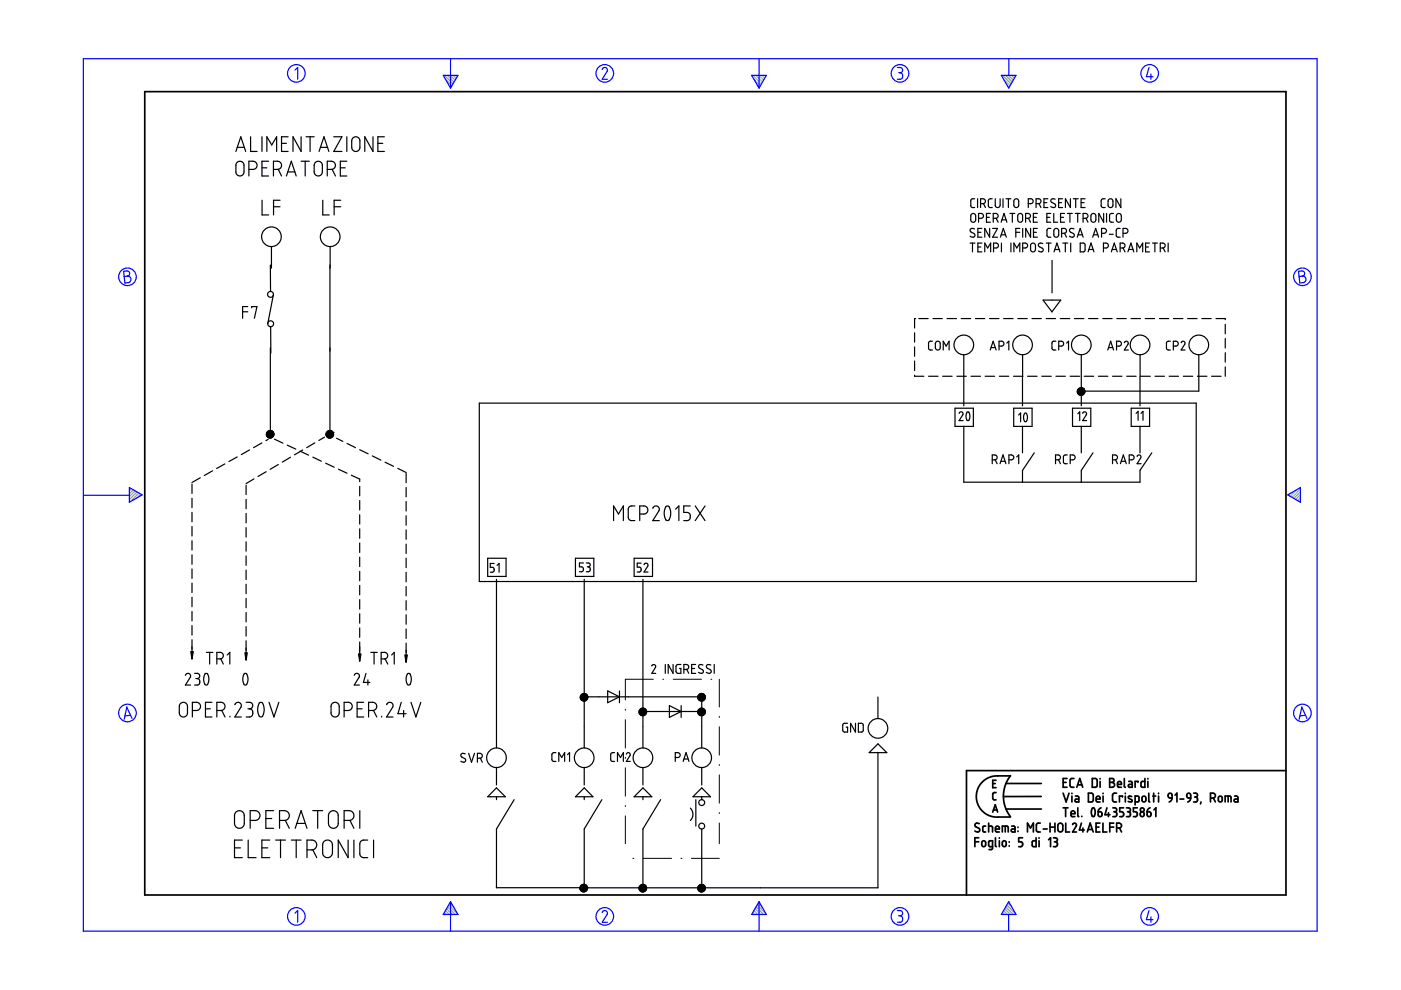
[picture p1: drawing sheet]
<svg xmlns="http://www.w3.org/2000/svg" width="297mm" height="210mm" viewBox="0 0 297 210" stroke-linecap="round" stroke-linejoin="round" font-family="sans-serif">
<g fill="none" stroke="#6c9" stroke-width=".25">
<path d="M94.2 16l1.8 1.8M94.5 16.8l1.3 1.4M94.8 16l1.5 1.4M95.3 18.3l.3 .3M95.5 16l1 1M96.1 16l.6 .6M96.7 16l.3 .2M159.6 16l1.8 1.8M159.9 16.8l1.3 1.4M160.3 16l1.4 1.4M160.7 18.3l.3 .3M160.9 16l1 1"/>
<path d="M161.5 16l.6 .6M162.1 16l.2 .2M212.6 16l1.8 1.8M212.8 16.8l1.3 1.4M213.2 16l1.4 1.4M213.7 18.3l.2 .3M213.8 16l1 1M214.4 16l.7 .6M215.1 16l.2 .2M27.5 103.4h-.1M27.9 103.6l-.5 .5M28.3 103.8l-.9 .9"/>
<path d="M28.7 104.1l-1.3 1.2M29 104.3l-1.6 1.6M29.4 104.5l-1.8 1.9M29.8 104.8l-.8 .8M273.4 104.7l-.3 .3M274.9 103.9l-1.4 1.3M275.7 103.6l-1.8 1.9M275.7 106.1l-.2 .3M275.7 105.5l-.6 .6M275.7 104.9l-1 1M275.7 104.3l-1.4 1.4M94 193.8v.1"/>
<path d="M94.2 193.5l.4 .4M94.4 193.1l.9 .8M94.7 192.7l1.2 1.2M94.9 192.3l1.6 1.6M95.1 191.9l1.9 1.9M95.4 191.5l.8 .8M159.4 193.8v.1M159.6 193.5l.4 .4M159.8 193.1l.9 .8M160.1 192.7l1.2 1.2M160.3 192.3l1.6 1.6M160.5 191.9l1.9 1.9"/>
<path d="M160.8 191.5l.8 .8M212.3 193.8v.1M212.6 193.5l.4 .4M212.8 193.1l.8 .8M213 192.7l1.2 1.2M213.2 192.3l1.6 1.6M213.5 191.9l1.8 1.9M213.7 191.5l.8 .8"/>
</g>
<g fill="none" stroke="#00f" stroke-width=".25">
<path d="M17.7 12.4h261.6v185h-261.6zM62.5 14.9l.6-.6v2.5M94 16h3.1l-1.6 2.7zM95.5 12.4v6.3M127.7 14.7l.5-.4 .5 .3v.5l-1 1.7h1.1M159.4 16h3.1l-1.6 2.7zM160.9 12.4v6.3M190.3 14.3h.7l.3 .3v.6l-.5 .2M190.5 15.4h.3M190.8 15.4l.5 .3v.7l-.3 .4h-.7M212.3 16h3.1l-1.5 2.7zM213.9 12.5v3.5"/>
<path d="M243.6 14.3l-.5 2h1.4M244 15.7v1.1M26.2 57.5l.9-.1 .3 .3 .1 .5-.5 .3 .5 .2 .3 .4-.1 .3-.3 .5-.9 .1zM27 58.5l-.7 .1M275.3 57.5l.9-.1 .3 .3 .1 .5-.5 .3 .5 .2 .2 .2 .1 .5-.3 .4-1 .2zM276.1 58.5l-.7 .1M17.8 105h9.6M27.4 103.4l2.7 1.5-2.7 1.6zM273 104.9l2.7-1.5v3.1zM27.7 151.7l-1.2 .1M28 152.3l-1.1-2.4-.6 2.6M276.8 151.7l-1.2 .1"/>
<path d="M277.1 152.3l-1.1-2.4-.6 2.6M62.5 193.6l.6-.5v2.4M95.5 191.2v6.2M95.5 191.2l1.6 2.7h-3.1zM127.7 193.5l.1-.3 .5-.1 .5 .4-.1 .4-1 1.6h1.1M160.9 191.2v6.2M160.9 191.2l1.6 2.7h-3.1zM190.3 193.1h.6l.4 .2v.5l-.5 .4M190.5 194.2h.3M190.8 194.2l.5 .3v.7l-.4 .3h-.6M213.8 193.9v3.5M213.9 191.2l1.5 2.7h-3.1z"/>
<path d="M243.6 193.1l-.5 1.9h1.4M244 194.4v1.1"/>
<circle cx="62.8" cy="15.6" r="1.87"/>
<circle cx="128.2" cy="15.6" r="1.87"/>
<circle cx="190.8" cy="15.6" r="1.87"/>
<circle cx="243.8" cy="15.6" r="1.87"/>
<circle cx="27" cy="58.7" r="1.87"/>
<circle cx="276.1" cy="58.7" r="1.87"/>
<circle cx="27" cy="151.2" r="1.87"/>
<circle cx="276.1" cy="151.2" r="1.87"/>
<circle cx="62.8" cy="194.3" r="1.87"/>
<circle cx="128.2" cy="194.3" r="1.87"/>
<circle cx="190.8" cy="194.3" r="1.87"/>
<circle cx="243.8" cy="194.3" r="1.87"/>
</g>
<g fill="none" stroke="#000" stroke-width=".36">
<path d="M30.7 19.4h241.9v170.4h-241.9zM206.7 178.5h.8M207.5 177.6h-.8v1.9M207.6 174.6l-.6-.1-.3 .5 .1 .3 .8 .4 .1 .5-.3 .2-.7-.2M208.2 178.4l.5-.1 .2 .1 .1 .8-.2 .3h-.3l-.3-.2zM209 175.2h-.4l-.2 .2v.9l.6 .1M209.6 175.2l.8 .1v1.1M209.6 174.5v1.9M210.4 179.5l-.7-.1-.1-.9 .2-.2h.6v1.6l-.2 .2h-.5M210.5 166.1h.5M210.5 172.2l.5-1.6 .5 1.6M210.6 171.7h.8"/>
<path d="M211.1 175.8h.8l-.2-.6-.5 .1-.1 .8 .2 .3h.6M211.1 177.6v1.7l.2 .2M211.2 168h-.4l-.3 .3v1.1l.7 .2M211.2 165.4h-.7v1.6h.7M211.9 177.6v.1M211.9 178.3v1.2M212.5 176.4v-1.2h1.1l.2 1.2M212.6 178.4l.4-.1 .3 .1v.8l-.2 .3h-.2l-.3-.2zM213.1 175.2v1.2M213.3 166.1h7.5M213.3 171.5h7.5M214 178.5v.1"/>
<path d="M214 179.3v.1M214.2 164.5h-3.5l-.9 .3-.8 .4-.8 .7-.7 .9-.4 1.2-.1 .9 .1 1.1 .4 .9 .7 1 .9 .7 .7 .4 1.1 .2h3.3M214.2 164.5l-1 1.7-.5 2.2 .1 1.3 .2 1.2 .5 1.1 .7 1.1M214.5 175.2h.6l.1 .2v1h-.5a.32 .32 0 0 1-.3-.3 .32 .32 0 0 1 .3-.3h.5M215.8 175.4v.1M215.8 176.2v.1M216.8 177.6h-.8v.9h.5l.3 .3-.1 .6-.7 .1M217.8 176.4v-1.9l.7 1.1 .6-1.1v1.9M219.7 177.6v1.9h-.7l-.2-.3 .1-.8 .8-.1M220.3 177.6v.1M220.3 178.3v1.2M220.6 174.5h-.6l-.3 .3 .1 1.4 .2 .2h.6"/>
<path d="M220.8 168.9h-8.1M221.2 175.8h.8M222.3 178.1l.4-.5v1.9M222.6 174.5v1.9M222.6 175.4h1.1M223.4 177.6l.5 .1 .3 .2v.3l-.4 .3M223.6 178.5h.2M223.7 174.5v1.9M223.8 178.5l.4 .3v.5l-.3 .2h-.5M224.4 174.7l.5-.2 .4 .3v1.2l-.3 .4h-.3l-.4-.3v-1.1zM225.4 165.9h.6M225.4 168.2l.6 1.8 .7-1.8"/>
<path d="M225.4 171.3h1M225.9 171.3v1.8M226 174.5v1.9h.8M226.2 165.1h-.8v1.8h.8M227.1 172.5h.8l-.1-.5-.4-.1-.3 .2v.8l.2 .2h.6M227.3 168.2v.1M227.3 168.8v1.2M227.4 174.8l.4-.3 .4 .4-.8 1.5h.8M227.7 165.1h-.5l-.3 .3v1.4l.3 .1h.5M228 168.8h.5l.2 .2v1h-.5a.31 .31 0 0 1-.3-.3 .31 .31 0 0 1 .3-.3h.5M228.3 166.9l.6-1.8 .7 1.8M228.5 166.4h.9"/>
<path d="M228.5 171.3v1.7l.2 .1M229.3 174.5l-.4 1.5h1M229.4 173.1h.1M229.6 175.6v.8M230.5 176.4l.6-1.9 .7 1.9M230.7 175.9h.9M230.8 168.2h.7l.3 .3v1.2l-.3 .3h-.7zM231.6 165.1h.7l.3 .2v1.3l-.2 .3h-.8zM231.6 171.4a.53 .53 0 0 1 .5 .2 .53 .53 0 0 1 .1 .5l-.1 .7a.34 .34 0 0 1-.4 .3 .34 .34 0 0 1-.3-.4v-.6zM232.4 175.4h.6M232.4 169.4h.8v-.3l-.2-.3-.5 .1-.1 .9 .2 .2h.6M232.8 172.1h.6l.2 .2 .1 .5-.2 .3h-.3l-.3-.1z"/>
<path d="M233.2 174.5h-.8v1.9h.8M233.2 165.1v.1M233.2 165.7v1.2M233.4 171.3l-.4 .3-.2 .5M233.8 174.5v1.9h.9M233.9 168.2v.1M233.9 168.8v1.2M234.7 171.3l-.4 1.4h1M235 172.3v.8M235.3 165.1h.6l.3 .3-.1 .4-.3 .1 .4 .1 .1 .3-.1 .4-.3 .2h-.6zM235.3 165.9h.5M235.3 175.4h.8"/>
<path d="M235.9 171.3h.5l.3 .2 .1 .3-.4 .3M236.1 174.5h-.8v1.9M236.2 172.1h.2M236.4 172.1l.3 .2 .1 .5-.3 .3h-.6M236.7 168.2h-.5l-.3 .4v1.2l.3 .2h.5M236.7 175.6l.9-.2 .2-.3-.2-.4-.9-.2v1.9M236.9 166.3h.9l-.2-.5-.3-.1-.3 .1-.1 .9 .2 .2h.7M237.4 175.6l.4 .8M238 169v-.2h-.7v1.2M238.2 171.3h-.8v.8h.6l.2 .4-.1 .6h-.7M238.4 165.1v1.7l.2 .1M238.6 168.2v.1"/>
<path d="M238.6 168.8v1.2M238.8 171.3h.5l.3 .2v.4l-.3 .2M239.1 172.1h.2M239.3 172.1l.4 .3-.1 .5-.2 .2h-.6M239.3 165.7h.5l.3 .3v.9h-.6a.31 .31 0 0 1-.3-.3 .31 .31 0 0 1 .3-.3h.6M239.9 168.9l-.3-.1a.27 .27 0 0 0-.4 .1 .27 .27 0 0 0 .2 .4l.5 .2a.33 .33 0 0 1 0 .5 .33 .33 0 0 1-.5 0l-.2-.1M240.7 170l.7-.1 .1-.9-.2-.2h-.6v1.9M241.1 171.3h-.8v.8h.6l.2 .3-.1 .7h-.7M241.3 165.9v-.2h-.6v1.2M241.9 172.3l.2-.2 .4 .2 .1 .5-.1 .2-.4 .1-.2-.1zM242.2 169l.2-.2 .4 .1 .2 .8-.2 .2-.4 .1-.3-.2zM242.7 165.1v1.8h-.6l-.2-.2 .1-.9 .2-.1h.5"/>
<path d="M243.2 172.1l.7 .2v.7l-.4 .1-.2-.1zM243.4 165.1v.1M243.4 165.7v1.2M243.6 168.2v1.6l.2 .2M243.8 171.3l-.4 .3-.2 .5M244.4 168.8h.6M244.6 168.2v1.8M244.7 171.7l.4-.4v1.8M245.6 168.2v.1M245.6 168.8v1.2M247.8 168.3l.3-.1 .3 .1 .1 .9-.7-.1-.1-.6zM248.5 169.2l-.2 .5-.4 .3"/>
<path d="M249.1 168.6l.4-.4v1.8M250.2 169.4h.8M251.7 168.3l.4-.1 .3 .1 .1 .9h-.6l-.2-.2zM252.5 169.2l-.2 .5-.5 .3M253.1 168.2l.7 .1 .1 .4-.4 .3M253.3 169h.2M253.5 169l.4 .2v.5l-.3 .3h-.5M254.6 170l-.1 .5M256.6 169.2l.9-.1 .2-.3-.1-.4-.4-.2h-.6v1.8M257.3 169.2l.4 .8M258.4 169l.2-.2 .4 .1 .1 .8-.1 .2-.4 .1-.3-.2zM259.8 170v-1.2l1.1 .1 .1 1.1"/>
<path d="M260.4 168.8v1.2M261.7 168.8h.6l.2 .3v.9h-.6a.31 .31 0 0 1-.3-.3 .31 .31 0 0 1 .3-.3h.6M272.6 163.4h-67.7v26.4"/>
<circle cx="242.2" cy="171.7" r=".42"/>
</g>
<g fill="none" stroke="#000" stroke-width=".25">
<path d="M50 32.1l1.1-3.1 1 3.1M50.3 31.2h1.5M50.4 34.4l.7-.2 .6 .6v1.8l-.5 .7-.7-.1-.5-.5v-1.8zM52.8 35.9h1l.4-.2 .3-.5-.2-.7-.5-.3h-1v3.1M53.1 29v3.1h1.4M55.5 29v3.1M55.5 35.6h1.1M56.6 32.1v-3.1l1 1.7 1.1-1.7v3.1M56.9 34.2h-1.4v3.1h1.4M58 35.9h.9l.6-.3 .2-.7-.3-.5-.5-.2h-.9v3.1M59 35.9l.7 1.4M59.7 30.4h1"/>
<path d="M60.7 37.3l1.1-3.1 1 3.1M61 36.4h1.5M61.1 29h-1.4v3.1h1.4M63.8 29v3.1l-1.7-3.1v3.1M63.8 34.2h1.8M64.7 34.2v3.1M64.9 29h1.7M65.7 29v3.1M66.9 34.4l.7-.2 .5 .2 .2 .4v1.9l-.5 .6-.7-.1-.5-.5v-1.7zM67.6 32.1l1.1-3.1 1 3.1M67.9 31.2h1.5M69.4 35.9h1l.6-.3 .1-.6-.3-.6-.5-.2h-.9v3.1"/>
<path d="M70.4 35.9l.7 1.4M70.8 29h1.7l-1.7 3.1h1.7M72.2 35.6h1M73.5 29v3.1M73.5 34.2h-1.3v3.1h1.3M74.8 29.3l.4-.3h.4l.7 .6v1.9l-.2 .4-.4 .2-.6-.1-.5-.5v-1.7zM79.1 29v3.1l-1.8-3.1v3.1M80.1 30.4h1.1M81.5 29h-1.4v3.1h1.4M55.6 42.5v3.1h1.4M57.3 56.2l.1 5.6M57.6 52.3v4.6"/>
<path d="M58 43.8h1.4M59.4 42.5h-1.4v3.1M68.4 42.5v3.1h1.4M70 56.2v35.6M70 52.3v4.6M70.8 43.8h1.4M72.2 42.5h-1.4v3.1M205.7 51.5h1M205.9 45.4l.5-.1 .4 .3v1.2l-.3 .3-.5-.1-.2-.3zM206.2 51.5v1.9M206.6 48.5h-.7l-.2 .4 .1 .3 .8 .4v.5l-.5 .2-.4-.2M206.7 42.1h-.6l-.3 .4v1.2l.3 .3h.6"/>
<path d="M207.3 42.1v1.9M207.3 49.3h.7M207.3 52.4h.7M207.5 46.3l.8-.1 .2-.3-.1-.5-.9-.1v1.8M207.9 43.2l.9-.1 .1-.4-.1-.4-.9-.2v1.9M208.2 48.4h-.9v1.9h.9M208.2 51.5h-.9v1.9h.9M208.5 43.2l.4 .8M208.8 53.4v-1.9l.6 1.1 .6-1.1v1.9M209.1 46.1h.7M209.8 48.4v1.9l-1-1.9v1.9M210 45.3h-.9v1.8h.9"/>
<path d="M210.4 42.1h-.5l-.4 .4 .1 1.2 .3 .3h.5M210.5 48.4h1l-1 1.9h1M210.6 46.3l.8-.1 .2-.3-.1-.5-.9-.1v1.8M210.7 52.6l.8-.1 .2-.3-.1-.4-.4-.3h-.5v1.9M211 42.1v1.5l.4 .4 .4-.1 .2-.3v-1.5M211.2 46.3l.4 .8M212.1 50.3l.6-1.9 .7 1.9M212.3 47.1l.6-1.8 .6 1.8M212.3 49.8h.9M212.3 51.5v1.9M212.4 46.6h.9M212.7 42.1v1.9"/>
<path d="M213.3 42.1h1M213.8 42.1v1.9M214.1 45.3h1.1M214.3 51.5v1.9M214.6 45.3v1.8M215 53.4v-1.9l.6 1.1 .6-1.1v1.9M215.1 42.3l.5-.2 .4 .4v1.2l-.4 .3h-.4l-.2-.3-.1-1.1zM215.4 49.3h.8M215.9 45.4l.4-.1 .5 .2v1.2l-.3 .4h-.3l-.4-.3v-1zM216.2 48.4h-.8v1.9M216.8 52.6l.9-.1 .2-.3-.2-.5-.9-.2v1.9M216.8 48.4v1.9"/>
<path d="M217.4 46.3l.9-.1 .2-.4-.2-.4-.9-.1v1.8M218 43.2l.9-.1 .2-.4-.2-.4-.9-.2v1.9M218.1 46.3l.4 .8M218.5 48.4v1.9l-1-1.9v1.9M218.6 51.7l.5-.2 .4 .4v1.1l-.3 .4-.5-.1-.2-.3zM219.1 46.1h.6M219.1 49.3h.6M219.7 43.2h.6l.3-.2 .1-.5-.2-.3-.8-.1v1.9M219.9 45.3h-.8v1.8h.8M219.9 48.4h-.8v1.9h.8M220.3 43.2l.4 .8M221.1 51.6l-.6-.1-.2 .2-.1 .3 .1 .3 .8 .4v.6l-.5 .1-.4-.2"/>
<path d="M221.3 43h.7M221.8 51.5h1.1M222 46.1h.6M222.2 42.1h-.9v1.9h.9M222.3 51.5v1.9M222.8 45.3h-.8v1.8h.8M222.8 48.4l-.6 .1-.2 .2v1.4l.3 .2h.5M223.1 55.2v6.9M223.4 45.3v1.8h.8M223.5 53.4l.6-1.9 .6 1.9M223.5 48.6l.5-.2 .4 .3 .1 1.2-.3 .3-.4 .1-.3-.3zM223.6 52.9h1"/>
<path d="M223.7 42.2l-.6-.1-.3 .5 .1 .3 .8 .4v.6l-.5 .1-.4-.2M224.5 43h.6M224.9 46.1h.6M225.1 49.5h.6l.3-.2 .1-.4-.2-.4-.8-.1v1.9M225.3 42.1h-.8v1.9h.8M225.3 51.5h1.1M225.7 45.3h-.8v1.8h.8M225.7 49.5l.4 .8M225.9 51.5v1.9M226.3 45.3h1.1M226.8 45.3v1.8M226.9 42.1v1.9l-1-1.9v1.9"/>
<path d="M227 51.5v1.9M227.6 42.1h1M227.7 48.5h-.8l-.2 .4 .2 .3 .8 .4v.5l-.5 .2-.5-.2M228 45.3h1M228.1 42.1v1.9M228.4 50.3l.6-1.9 .7 1.9M228.5 45.3v1.8M228.6 49.8h.9M229 51.5h.7l.3 .3 .1 1.3-.3 .3h-.8zM229.2 43h.6M229.6 46.3l.9-.1 .2-.3-.2-.5-.9-.1v1.8M230.1 42.1h-.9v1.9h.9"/>
<path d="M230.3 46.3l.4 .8M230.7 53.4l.6-1.9 .6 1.9M230.9 52.9h.9M231.4 45.4l.5-.1 .4 .3v1.2l-.3 .3h-.3l-.4-.3zM231.7 50.3l.6-1.9 .6 1.9M231.9 49.8h.8M233.6 49.5l.8-.2 .2-.3-.1-.4-.3-.2h-.6v1.9M234 52.6l.8-.1 .2-.3-.1-.4-.4-.3h-.5v1.9M234 45.3v1.8l-1-1.8v1.8M234.3 42.1h-.5l-.3 .4 .1 1.4 .7 .1M234.6 45.3v1.8M235.1 42.3l.4-.2 .4 .4v1.2l-.3 .3h-.4l-.3-.3v-1.1z"/>
<path d="M235.2 49.7h.8M235.6 53.4l.6-1.9 .7 1.9M235.8 52.9h.9M236.1 45.3h-.6l-.3 .3 .1 1.3 .3 .2h.5M236.8 45.4l.5-.1 .4 .3v1.2l-.3 .3h-.3l-.4-.3zM237.5 48.4h-.5l-.3 .3v1.4l.3 .2h.5M237.5 52.6h.6l.3-.2 .1-.4-.1-.3-.9-.2v1.9M237.6 42.1v1.9l-1-1.9v1.9M238.1 49.5h.6l.3-.2 .1-.5-.2-.3-.8-.1v1.9M238.1 52.6l.4 .8M239.1 53.4l.7-1.9 .6 1.9M239.3 52.9h.9"/>
<path d="M241 53.4v-1.9l.6 1.1 .7-1.1v1.9M242.9 52.4h.6M243.7 51.5h-.8v1.9h.8M244.3 51.5h1.1M244.9 51.5v1.9M246 52.6l.8-.1 .2-.3-.1-.5-.9-.2v1.9M246.6 52.6l.4 .8M247.7 51.5v1.9M51.4 66.1h1.1M52.5 65h-1.1v2.5M53.4 65.3v-.3h1.1l-.6 2.5M57.3 73.7v18.1"/>
<path d="M57.4 69.3v5.6M58 62.4l-1.2 6.2M193.9 67.5h.1M193.9 79.5v.3h2M193.9 67.5v2.1M193.9 70.5v2M193.9 73.6v1.9M193.9 76.5v2M194.8 67.5h2M196.9 79.8h2M197.7 72.3l-.6 .1-.2 .3v1.3l.3 .2h.5M197.8 67.5h2"/>
<path d="M198.5 72.5l.5-.1 .3 .3v1.1l-.3 .4-.5-.1-.2-.3v-1zM199.9 79.8h2M200 74.2v-1.9l.6 1.1 .6-1.1v1.9M200.8 67.5h2M202.9 79.8h2M203.8 67.5h2M204.3 75.2v10.8M205.9 79.8h2M206.8 67.5h2M208.9 79.8h2M209.8 67.5h2M210 74.2l.6-1.9 .6 1.9"/>
<path d="M210.1 73.7h.9M211.8 73.4h.6l.3-.2 .2-.4-.3-.4-.8-.1v1.9M211.9 79.8h2M212.8 67.5h2M213.5 72.7l.4-.4v1.9M214.9 79.8h2M215.8 67.5h2M216.8 75.2v10.8M217.9 79.8h2M218.8 67.5h2M220.9 79.8h2M221.1 63.6h3.8l-1.9 2.5z"/>
<path d="M221.8 67.5h2M223.9 72.3l-.6 .1-.3 .3 .1 1.3 .2 .2h.6M223.9 79.8h2M224.5 73.4l.8-.1 .2-.3-.1-.4-.3-.3h-.6v1.9M224.8 67.5h2M226.1 72.7l.4-.4v1.9M226.9 79.8h2M227.8 67.5h2M229.3 75.2v10.8M229.9 79.8h2M230.8 67.5h2M232.9 79.8h2"/>
<path d="M233.8 67.5h2M234.9 74.2l.6-1.9 .6 1.9M235 73.7h.9M235.9 79.8h2M236.7 73.4h.6l.4-.2 .1-.4-.2-.4-.9-.1v1.9M236.8 67.5h2M238.4 72.7l.1-.2 .4-.2 .3 .4-.8 1.5h.8M238.9 79.8h2M239.8 67.5h2M241.7 75.2v10.8M241.9 79.8h2M242.8 67.5h2"/>
<path d="M244.9 79.8h2M245.8 67.5h2M247.9 79.8h2M248.1 72.3l-.5 .1-.3 .3 .1 1.3 .2 .2h.5M248.8 73.4l.8-.1 .2-.4-.1-.4-.3-.2h-.6v1.9M248.8 67.5h2M250.4 72.7l.3-.4 .5 .2v.4l-.8 1.3h.8M250.9 79.8h2M251.8 67.5h2M253.9 79.8h2M254.2 75.2v7.7h-24.9M254.8 67.5h2"/>
<path d="M256.9 79.8h2M257.8 67.5h2v.3M259.8 68.8v2M259.8 71.8v2M259.8 74.8v2M259.8 77.8v2M45.1 99.8l-1.8 1M47.7 98.4l-1.8 .9M50.3 96.9l-1.8 1M52.9 95.4l-1.7 1M55.5 93.9l-1.7 1M56.7 91.7l-.2 .2"/>
<path d="M56.9 93.2l-.5 .2M56.9 91.7l-.4 .4M57 91.4l-.4 .3M57.1 91.3l-.6 .5M57.1 91.7l-.6 .6M57.3 91.3l-.5 .4M57.3 91.3l-.8 .8M57.4 91.7l-.8 .8M57.4 91.3l-.4 .4M57.5 91.3l-1 1M57.6 91.4l-.3 .3M57.7 91.4l-1.1 1"/>
<path d="M57.8 91.4l-1.2 1.2M57.8 91.5l-1.1 1.1M57.9 91.5l-1.1 1.2 1.1-1.1M58 91.7l-1.1 1.1M58 92.4l-.4 .4M58 91.8l-1 1M58.1 91.9l-1 1M58.1 92.2l-.7 .7M58.1 92.1l-.8 .8M58.1 92l-.9 .9M58.2 93.1l1.8 .9M59 98.5l-1.7 1"/>
<path d="M60.9 94.4l1.8 .8M61.6 96.9l-1.7 1.1M63.6 95.7l1.8 .8M64.2 95.4l-1.8 1M66.3 96.9l1.8 .9M66.8 93.9l-1.8 1M68.8 92.7l-1.2 .7M69 98.2l1.9 .9M69.3 91.7l-.1 .2M69.6 91.7l-.5 .5M69.7 91.3l-.4 .4M69.8 91.3l-.7 .7"/>
<path d="M69.8 91.7l-.6 .7M69.9 91.3l-.4 .4M70 91.3l-.9 .8M70 91.7l-.8 .8M70.1 91.3l-.4 .4M70.2 91.3l-1 1M70.3 91.7l-1 .9M70.3 91.4l-.4 .3M70.3 91.4l-1.1 1.1M70.4 91.4l-.2 .3M70.4 91.5l-1.1 1.1M70.5 91.7l-1.1 1"/>
<path d="M70.5 91.5l-.1 .2M70.5 91.6v.1M70.6 91.7h.1M70.6 92.4l-.3 .4M70.6 91.7l-1.1 1.1M70.7 91.8l-1.1 1M70.7 91.9l-1 1M70.7 92.3l-.6 .6M70.7 92.1l-.7 .8M70.7 92.1l-.8 .8M71.4 92.9l1.3 .7M71.8 99.5l1.8 .8"/>
<path d="M73.6 94l1.8 .9M76.3 95.4l1.8 .8M79 96.7l1.8 .9M81.6 98l1.8 .9M84.3 99.3l1.8 .9M101.6 85.5h152v37.8h-152zM202.5 86.6h3.9v3.8h-3.9zM203.3 87.6l.5-.3 .4 .4-.9 1.5h.9M204.3 90.4v11.8h37.4v-2.5l2.5-3.7M205 87.4a.53 .53 0 0 1 .6 .2 .53 .53 0 0 1 0 .5l-.1 .7a.35 .35 0 0 1-.4 .4 .35 .35 0 0 1-.2-.5l-.1-.6zM210.4 97.5h.6l.3-.2 .1-.4-.1-.3-.9-.1v1.8M211 97.5l.4 .8"/>
<path d="M212 98.3l.7-1.8 .6 1.8M212.2 97.8h.9M213.9 97.5h.7l.3-.3v-.4l-.2-.3h-.8v1.8M214.9 86.6h3.9v3.8h-3.9zM215.6 96.9l.4-.4v1.8M216 88l.4-.4v1.8M216.8 90.4v5.6M217.2 87.7a.49 .49 0 0 1 .6 .1 .49 .49 0 0 1 0 .5l-.1 .9a.35 .35 0 0 1-.5 .2 .35 .35 0 0 1-.1-.5l-.1-.7zM219.3 96l-2.5 3.7v2.5M223.8 97.5l.8-.1 .2-.3-.1-.4-.3-.2h-.6v1.8M224.4 97.5l.4 .8M226.3 96.5h-.6l-.2 .3v1.3l.3 .2h.5"/>
<path d="M226.9 97.5l.9-.1 .1-.3v-.4l-.4-.2h-.6v1.8M227.4 86.6h3.9v3.8h-3.9zM228.5 87.7l.4-.4v1.9M228.8 82.4l-.3 .2M228.9 82.3l-.4 .5M229.1 82.4l-.7 .6M229.1 82.2l-.7 .8M229.2 82.2l-.2 .2M229.2 82.4l-.8 .8M229.3 90.4v5.6M229.3 82.2l-.1 .2M229.4 82.2l-1 1"/>
<path d="M229.5 82.3l-1 1M229.6 87.6a.43 .43 0 0 1 .3-.3 .43 .43 0 0 1 .4 .2l.1 .4-.8 1.3h.8M229.6 82.3l-1.1 1.1M229.7 82.4h.1M229.7 82.3l-1.1 1.2 1.1-1.1M229.7 82.6l-1 1M229.7 83l-.7 .8M229.7 83.6v.1M229.7 83.4l-.4 .4M229.8 82.5l-1.1 1.1M229.8 82.5l-.1 .1M229.9 82.6l-1.1 1.1"/>
<path d="M230 82.7l-1.1 1.1M230 83.2l-.6 .6M230 82.8l-.3 .2M230 83.1l-.3 .3M230 83l-.8 .8M230 82.9l-.9 .9M231.7 96l-2.4 3.7v2.5M235.9 97.5l.8-.1 .2-.3-.1-.4-.3-.2h-.6v1.8M236.5 97.5l.4 .8M237.6 98.3l.6-1.8 .6 1.8M237.7 97.8h.9M239.4 97.5h.6l.3-.2 .2-.4-.2-.3-.9-.1v1.8"/>
<path d="M239.8 86.6h3.9v3.8h-3.9zM240.9 87.7l.4-.5v1.9M241.1 96.8a.43 .43 0 0 1 .3-.3 .43 .43 0 0 1 .5 .2v.3l-.8 1.3h.8M241.7 90.4v5.6M241.9 87.7l.4-.5v1.9M40.7 102.6v2M40.7 105.6v2M40.7 108.6v2M40.7 111.6v2M40.7 114.6v2M40.7 117.6v2M42.5 101.3l-1.8 1"/>
<path d="M52.2 102.9v2M52.2 105.9v2M52.2 108.9v2M52.2 111.9v2M52.2 114.9v2M52.2 117.9v2M53.8 101.5l-1.6 1M56.4 100l-1.7 1M74.5 100.8l1.8 .8v.5M76.3 103.1v2M76.3 106.1v2M76.3 109.1v2"/>
<path d="M76.3 112.1v2M76.3 115.1v2M76.3 118.1v2M86.1 100.4v1.9M86.1 103.4v1.9M86.1 106.3v2.1M86.1 109.3v2.1M86.1 112.4v1.9M86.1 115.4v1.9M86.1 118.3v2.1M103.4 118.4h3.9v3.8h-3.9zM104.8 119.5h-.9v.8h.6l.3 .4-.2 .6h-.7"/>
<path d="M105.4 119.9l.4-.4v1.8M122 118.4h3.9v3.8h-3.9zM123.7 119.4h-.8v.8h.5l.3 .4-.2 .6h-.6M124.3 119.4h.6l.2 .2-.1 .5-.3 .1M130.1 110.4v-3.1l1 1.7 1.1-1.7v3.1M134.5 118.4h3.8v3.8h-3.8zM134.6 107.3h-1l-.4 .6 .1 2.1 .4 .3 .9 .1M135.6 109h1.1l.4-.2 .3-.5-.2-.7-.5-.3h-1.1v3.1M135.9 119.4h-.8v.8l.6 .1 .2 .3-.1 .6-.7 .1M136.5 119.7l.5-.3 .4 .4-.9 1.5h.9M138.4 107.8l.5-.5h.4l.4 .3v.7l-1.3 2.1h1.4M141.2 107.4l.2-.1 .4 .1 .4 1-.1 1.3-.2 .5-.3 .2-.4-.2-.4-1 .1-.9z"/>
<path d="M143.2 107.9l.7-.6v3.1M146.3 107.3h-1.3v1.3l.9 .1 .3 .1 .1 .4v.7l-.2 .4-1.1 .1M147.4 107.3l2.1 3.1M149.5 107.3l-2.1 3.1M40.7 120.6v2M40.7 123.6v2M40.7 126.6v2M40.7 129.6v2M40.7 132.6v2M40.7 135.6v4.1M43.8 138.3h1.3M44.4 138.3v2.5"/>
<path d="M46 139.7l1.1-.1 .2-.5-.1-.5-.4-.3h-.8v2.5M46.8 139.7l.5 1.1M48.2 138.9l.5-.6v2.5M52.2 120.9v2M52.2 123.9v2M52.2 126.9v2M52.2 129.9v2M52.2 132.9v2M52.2 135.9v4.1M76.3 121.1v2M76.3 124.1v2M76.3 127.1v2"/>
<path d="M76.3 130.1v2M76.3 133.1v2M76.3 136.1v4.1M78.6 138.3h1.4M79.3 138.3v2.5M80.8 139.7h.8l.4-.1 .2-.5-.1-.5-.4-.3h-.9v2.5M81.6 139.7l.6 1.1M83 138.9l.6-.6v2.5M86.1 121.3v2.1M86.1 124.4v1.9M86.1 127.4v1.9M86.1 130.3v2.1"/>
<path d="M86.1 133.3v2.1M86.1 136.4v4M105.3 122.8v35.8M123.9 122.8v35.8M124.5 120.2h.2M124.7 120.2l.4 .2v.5l-.3 .3h-.5M136.3 122.8v35.8M38.2 149.2l.4-.3h.4l.4 .2 .3 .4v1.9l-.5 .6h-.6l-.5-.5-.1-1.8zM39.3 143.2l.3-.4h.4l.4 .4-.1 .4-1 1.6h1.1M40.8 150.6h1l.5-.2 .2-.7-.3-.6-.4-.2h-1v3.1M41.3 142.8h.6l.4 .3v.5l-.5 .3M41.5 143.9h.3"/>
<path d="M41.8 143.9l.3 .1 .2 .3v.6l-.4 .3h-.6M43.5 142.9l.5-.1 .2 .5 .1 1-.3 .7a.48 .48 0 0 1-.6 .1 .48 .48 0 0 1-.2-.6v-.8zM43.6 150.3h1M44.9 148.9h-1.3v3.1h1.3M46 150.6h1l.5-.3 .2-.6-.3-.6-.4-.2h-1v3.1M47 150.6l.7 1.4M48.7 151.8v.2M49.8 149.4l.6-.5h.3l.4 .3v.7l-1.3 2.1h1.4M51.8 142.9l.4-.1 .3 .5 .1 .9-.3 .8a.48 .48 0 0 1-.6 .1 .48 .48 0 0 1-.2-.6v-.8zM52.2 148.9h.9l.4 .4v.7l-.6 .3M52.6 150.3h.3M52.9 150.3l.6 .4 .1 .9-.5 .4h-.9"/>
<path d="M55 149l.4-.1 .2 .1 .4 1.2-.1 1.2-.2 .4-.3 .2-.4-.2-.4-1.1 .1-.9zM57 148.9l1.1 3.1 1-3.1M70.4 149.2l.8-.3 .4 .2 .3 .3v1.9l-.2 .4-.4 .3-.7-.1-.4-.5v-1.8zM73 150.6h1l.5-.3 .2-.7-.3-.5-.4-.2h-1v3.1M75.1 143.2l.4-.4 .6 .2 .1 .5-1.1 1.7h1.1M75.7 150.3h1.1M77.1 148.9h-1.4v3.1h1.4M77.6 142.8l-.6 1.9h1.4M78 144.1v1.1M78.1 150.6h1.1l.4-.2 .3-.6-.2-.6-.6-.3h-1v3.1M79.2 150.6l.7 1.4M80.9 151.8v.2"/>
<path d="M82 149.4l.1-.3 .4-.2h.4l.3 .3 .1 .7-1.3 2.1h1.3M85.1 148.9l-.7 2.4h1.7M85.6 150.6v1.4M86.4 142.9l.4-.1 .3 .6 .1 .8-.2 .8a.46 .46 0 0 1-.6 .2 .46 .46 0 0 1-.2-.6l-.1-.9zM87.1 148.9l1.1 3.1 1-3.1M98.6 159.8l-.6-.1-.3 .2v.4l.9 .6 .1 .5-.3 .2-.7-.2M99.4 159.7l.6 1.9 .6-1.9M117.9 159.6h-.6l-.3 .4 .1 1.2 .1 .2h.7M120.3 160l.5-.4v1.8M123.2 147.7l-.2 .2M123.5 147.1l-.4 .5M123.7 147.7l-.6 .6"/>
<path d="M123.7 147l-.7 .7M123.8 147l-.8 .8M123.9 148.6h.1M123.9 147.7h24.9M123.9 148.5l-.1 .1M123.9 148.3l-.3 .3M123.9 148.1l-.5 .4M123.9 147.7h-.1M123.9 147l-.7 .7M123.9 147.2l-.6 .5M123.9 147.7v.1M123.9 147v.1"/>
<path d="M124.1 147.1l-1 1M124.1 147.7l-.7 .8 .5-.6M124.2 147.1l-1.1 1.1M124.2 147.2l-.6 .5M124.3 147.2l-1.1 1.2 1.2-1.2M124.3 147.7l-.4 .5M124.4 147.3l-.5 .6M124.5 147.4l-.4 .3M124.5 148.2l-.3 .3M124.5 147.4l-.3 .3M124.6 147.5l-1.1 1.1M124.6 147.7l-.7 .7"/>
<path d="M124.6 148.1l-.5 .5M124.6 147.7l-.9 .9M124.6 147.6l-.1 .1M124.6 147.8l-.7 .8M128.8 146.5l2.5 1.2-2.5 1.3zM130.3 159.6h-.5l-.3 .3v1.3l.2 .2h.6M131.3 146.5v2.5M132.8 159.9l.3-.3 .5 .2v.3l-.8 1.3h.8M136 150.2l-.5 .5M136.1 150.9l-.5 .5M136.1 150.2l-.6 .6M136.2 150.9l-.5 .5"/>
<path d="M136.3 150.1l-.8 .9M136.3 151.7h.1M136.3 150.2l-.8 .8M136.3 151.7h-.1M136.3 151.4l-.2 .3M136.3 151.2l-.4 .5M136.3 150.8l.5-.5-.5 .6M136.3 150.6l-.2 .3M136.3 150.7l-.1 .2M136.4 150.2h-.1M136.5 150.2l-1 1M136.7 150.2l-1.1 1.1"/>
<path d="M136.7 150.3l-.4 .3M136.9 150.4l-1.1 1.2M136.9 150.5l-1.1 1.1M137 150.6l-1 1.1M137 151.3l-.3 .4M137 150.6l-.7 .7M137.1 150.7l-1 1M137.1 151.2l-.6 .5M137.1 151l-.7 .7M137.1 150.8l-.8 .8M137.1 150.9l-.8 .8M138.2 141.2l.4-.3 .4 .2v.3l-.8 1.4h.8"/>
<path d="M141.1 140.9v1.9M141.9 149.6l2.5 1.3-2.5 1.2zM142.7 140.9v1.9l-1-1.9v1.9M144.4 140.9h-.8l-.2 .2-.1 1.2 .3 .4 .8 .1v-1.1h-.3M144.4 149.6v2.5M145 141.9h.6l.3-.2 .1-.3-.1-.4-.9-.1v1.9M145.6 141.9l.4 .9M146.6 141.7h.7M147.5 140.9h-.9v1.9h.9M148.1 150.9l-.2 .1M148.1 147.7l-.2 .2M148.5 150.2l-.5 .5"/>
<path d="M148.5 147.1l-.5 .5M148.5 150.9l-.4 .5M148.5 147.7l-.4 .6M148.6 150.2l-.6 .6M148.6 147l-.6 .7M148.7 150.1l-.8 .9M148.8 151.7h.1M148.8 148.6h.1M148.8 147.7v10.9M148.8 150.9h-12.5l-.6 .6M148.8 151.7h-.1M148.8 151.4l-.3 .3"/>
<path d="M148.8 151.2l-.4 .5M148.8 151l-.6 .6M148.8 150.8l-.1 .1M148.8 150.2l-.7 .7M148.8 147.2l-.8 .8M148.8 147l-.9 .8M148.8 147.7h-.1M148.8 150.9h.1M148.8 147.7v.1M148.8 150.2h.1M148.8 147v.1M148.9 150.2l-.9 1"/>
<path d="M148.9 147.1l-.1 .1M149 150.2l-1 1M149 147.1l-1 1M149 141l-.6-.1-.3 .5 .2 .2 .8 .5v.4l-.3 .3-.7-.2M149 150.9l-.2 .2M149 147.7l-.7 .8 .5-.6M149.1 150.2l-1.1 1.1M149.1 147.1l-1.1 1.1M149.2 150.3l-.7 .6M149.2 147.2l-.4 .3M149.2 150.3l-1.1 1.1M149.2 150.9l-.4 .4"/>
<path d="M149.2 147.2l-.4 .5M149.3 150.3l-1.2 1.2M149.3 147.2l-1.2 1.2 .7-.8M149.4 150.4l-1.1 1.2M149.4 147.3l-.6 .6M149.4 150.5l-.4 .4M149.4 147.4l-.4 .3M149.4 150.6l-.3 .3M149.4 147.4l-1 1.1M149.5 151.3l-.4 .4M149.5 148.2l-.4 .3M149.5 150.6l-1.1 1.1"/>
<path d="M149.5 150.9l-.7 .7M149.5 147.5l-1.1 1.1M149.5 151.2l-.5 .5M149.5 148.1l-.5 .5M149.5 150.8l-.9 .9M149.5 150.7l-.1 .2M149.5 147.7l-.9 .9M149.5 147.6l-1 1M149.5 150.9l-.7 .8M149.5 147.8l-.8 .8M149.5 147.9l-.7 .7M150.7 141l-.6-.1-.3 .4 .1 .3 .8 .4 .1 .5-.4 .3-.6-.2"/>
<path d="M151.4 140.9v1.9M179.7 153.4h-.7l-.3 .2v1.3l.3 .3h.7v-1h-.3M181.4 153.4v1.8l-1.1-1.8v1.8M182 153.4h.8l.2 .2v1.3l-.2 .3h-.8zM186.1 147.8v4.6M186.1 159.6v28.6h-80.9M186.1 157.7l1.9 1.9h-3.7zM49.7 179.8h1.3M50 172.2l.4-.3h.5l.5 .2 .3 .5 .1 2.1-.2 .5-.5 .4-.9-.1-.4-.6-.1-2.2zM51.4 178.1h-1.7v3.7h1.7M52.6 178.1v3.7h1.7M53 173.9h1.3l.6-.3 .2-.8-.4-.7-.4-.2h-1.3v3.7"/>
<path d="M55.5 179.8h1.3M56.4 173.5h1.2M57.2 178.1h-1.7v3.7h1.7M58 171.9h-1.6v3.7h1.6M58.4 178.1h2.1M59.3 173.9h1.2l.5-.2 .3-.6-.1-.8-.7-.4h-1.2v3.7M59.5 178.1v3.7M60.5 173.9l.8 1.7M61.8 178.1h2M62.6 175.6l1.2-3.7 1.3 3.7M62.8 178.1v3.7M62.9 174.6h1.8"/>
<path d="M66.3 171.9h2.1M67.4 171.9v3.7M68.6 178.5l.4-.3 .6-.1 .5 .2 .3 .4 .1 2.3-.3 .5-.4 .3h-.8l-.5-.7-.1-2.1zM69.9 172.2l.4-.3h.6l.5 .2 .3 .5v2.2l-.2 .5-.5 .3-.8-.1-.5-.6-.1-2zM73 173.9h1.2l.5-.2 .3-.6v-.4l-.3-.5-.5-.3h-1.2v3.7M73.8 178.1v3.7l-2.1-3.7v3.7M74.2 173.9l.8 1.7M75 178.1v3.7M76.3 171.9v3.7M78 178.1h-1.1l-.4 .3-.2 .5v2.2l.1 .4 .6 .3h1M79.2 178.1v3.7M101.2 160.8l.9-.2 .2-.3-.1-.4-.3-.2h-.7v1.9"/>
<path d="M101.9 160.8l.4 .8M105.3 167l1.8 1.9h-3.7zM105.3 162.7v3.7M105.3 168.9v.6M109 169.5l-3.7 6.3v12.4M118.5 161.4v-1.8l.6 1 .6-1v1.8M123.9 162.7v3.7M123.9 168.9v.6M123.9 167l1.8 1.9h-3.7zM127.6 169.5l-3.7 6.3v12.4M130.9 161.4v-1.8l.7 1 .6-1v1.8M136.3 162.7v3.7"/>
<path d="M136.3 168.9v.6M136.3 167l1.9 1.9h-3.7zM140.1 169.5l-3.8 6.3v12.4M143.2 160.6l.8-.1 .2-.3-.1-.5-.9-.1v1.8M144.8 161.4l.7-1.8 .6 1.8M145 160.9h.9M146.4 171.3l.3 .5 .2 .8-.1 .7-.4 .7M147.5 169.5v5.7M148.8 162.7v3.7M148.8 168.9v.6M148.8 175.8v12.4l-.7 .6M148.8 167l1.8 1.9h-3.7z"/>
<path d="M65.1 180.2h1.2l.6-.4 .3-.7-.4-.7-.5-.3h-1.2v3.7M66.3 180.2l.9 1.6M123.2 188.2l-.2 .3M123.4 187.6l-.4 .3M123.4 188.2l-.4 .4M123.6 187.5l-.6 .7M123.7 188.2l-.6 .6M123.7 187.5l-.7 .8M123.8 188.2l-.6 .6M123.8 187.5l-.7 .7M123.9 188.2l-.7 .7M123.9 188.8l-.3 .3"/>
<path d="M123.9 188.6l-.5 .4M123.9 188.4l-.6 .6M123.9 187.9l-.8 .8M123.9 187.7l-.5 .5M123.9 188.2v.1M123.9 187.5l-.9 .9M124 187.6l-1 1M124.1 187.6l-.2 .2M124.1 188.2l-.2 .3M124.2 187.6l-.3 .3M124.2 187.6l-.6 .6M124.3 187.7l-.5 .5"/>
<path d="M124.3 188.2l-.4 .5M124.3 187.7l-.4 .5M124.4 187.8l-.4 .4M124.4 187.9l-1.1 1.1M124.4 188.7l-.2 .3M124.5 188l-1 1.1M124.5 188l-.2 .2M124.5 188.2l-.8 .9M124.5 188.4l-.7 .7M124.5 188.2h.1M124.5 188.5l-.6 .6M135.6 188.2l-.1 .1"/>
<path d="M135.9 188.2l-.4 .4M136 187.6l-.5 .4M136.1 187.5l-.6 .6M136.3 187.5l-.7 .7M136.3 189.1h.1M136.3 188.4l-.5 .6M136.3 188l-.7 .7 .5-.5M136.3 187.5l-.8 .9M136.3 189l-.1 .1M136.3 188.8l-.2 .3M136.3 188.6l-.4 .4M136.3 187.7l-.5 .5"/>
<path d="M136.3 188.1l-.1 .1M136.3 187.9l-.3 .3M136.4 188.2l-.1 .1M136.4 187.5l-.1 .1M136.5 187.5l-1 1M136.5 187.6l-.2 .2M136.6 188.2l-.3 .3M136.7 187.6l-.4 .4M136.8 187.7l-1.1 1.1M136.8 188.2l-.5 .5M136.9 187.8l-1.1 1.1M136.9 187.8l-.4 .4"/>
<path d="M137 187.9l-.3 .3M137 188.2l-.9 .9M137 188l-1 1M137.1 188.6l-.6 .5M137.1 188.1l-.2 .1M137.1 188.4l-.7 .7M137.1 188.2l-.8 .6M137.1 188.3l-.8 .8M148.1 188.2l-.2 .2M148.3 188.2l-.3 .4M148.5 187.6l-.5 .4M148.6 187.5l-.6 .6"/>
<path d="M148.7 187.5l-.8 .8M148.8 189.1h.1M148.8 189l-.1 .1M148.8 188.8l-.3 .3M148.8 187.7l-.5 .5M148.8 188.1l-.1 .1M148.8 187.9l-.3 .3M148.8 187.5l-.7 .7M148.9 187.5l-.9 1M149 187.6l-.2 .2M149.1 187.6l-1 1.1 .4-.5M149.2 187.6l-.4 .4"/>
<path d="M149.2 188.2l-.8 .8M149.2 187.7l-1.1 1.1M149.3 187.7l-.5 .6M149.4 187.8l-1.2 1.1M149.4 187.8l-1.1 1.2M149.4 187.9l-.3 .3M149.5 188.7l-.4 .3M149.5 188.2l-.9 .9M149.5 188l-.7 .7M149.5 188.6l-.5 .5M149.5 188.2h-.1M149.5 188.1l-.7 .7"/>
<path d="M149.5 188.4l-.7 .7M149.5 188.3l-.7 .8"/>
<circle cx="57.5" cy="50.2" r="2.08"/>
<circle cx="70" cy="50.2" r="2.08"/>
<circle cx="57.4" cy="62.4" r=".62"/>
<circle cx="57.4" cy="68.6" r=".62"/>
<circle cx="204.3" cy="73.1" r="2.08"/>
<circle cx="216.8" cy="73.1" r="2.08"/>
<circle cx="229.3" cy="73.1" r="2.08"/>
<circle cx="241.7" cy="73.1" r="2.08"/>
<circle cx="254.2" cy="73.1" r="2.08"/>
<circle cx="57.3" cy="92.1" r=".8"/>
<circle cx="69.9" cy="92.1" r=".8"/>
<circle cx="229.2" cy="83" r=".8"/>
<circle cx="123.8" cy="147.8" r=".8"/>
<circle cx="136.3" cy="150.9" r=".8"/>
<circle cx="148.7" cy="150.9" r=".8"/>
<circle cx="148.7" cy="147.8" r=".8"/>
<circle cx="186.1" cy="154.4" r="2.08"/>
<circle cx="105.3" cy="160.7" r="2.08"/>
<circle cx="123.9" cy="160.7" r="2.08"/>
<circle cx="136.3" cy="160.7" r="2.08"/>
<circle cx="148.8" cy="160.7" r="2.08"/>
<circle cx="148.8" cy="170.2" r=".62"/>
<circle cx="148.8" cy="175.1" r=".62"/>
<circle cx="123.8" cy="188.3" r=".8"/>
<circle cx="136.3" cy="188.3" r=".8"/>
<circle cx="148.7" cy="188.3" r=".8"/>
</g>
<g fill="none" stroke="#000" stroke-width=".21">
<path d="M132.6 150.4v.2M132.6 152.6v6M138.5 144h-5.9v4.4M140.5 144h.2M142.7 144h6M150.7 144h.2M152.5 144v5.9M152.5 151.9v.2M152.5 154.1v6M132.6 160.6v.2M132.6 162.8v6M132.6 170.8v.2"/>
<path d="M132.6 173v5.9M152.5 162.1v.2M152.5 164.3v6M152.5 172.3v.2M152.5 174.5v4.4M134.2 182h.2M136.4 182h6M144.4 182h.2M146.6 182h5.9"/>
</g>
<path d="M40.4 138.2h.6l-.3 1.5zM51.9 138.4h.5l-.2 1.6zM76 138.6h.5l-.2 1.6zM85.8 138.9h.6l-.3 1.5z" fill="#000" stroke="#000" stroke-width=".25"/>
</svg>
